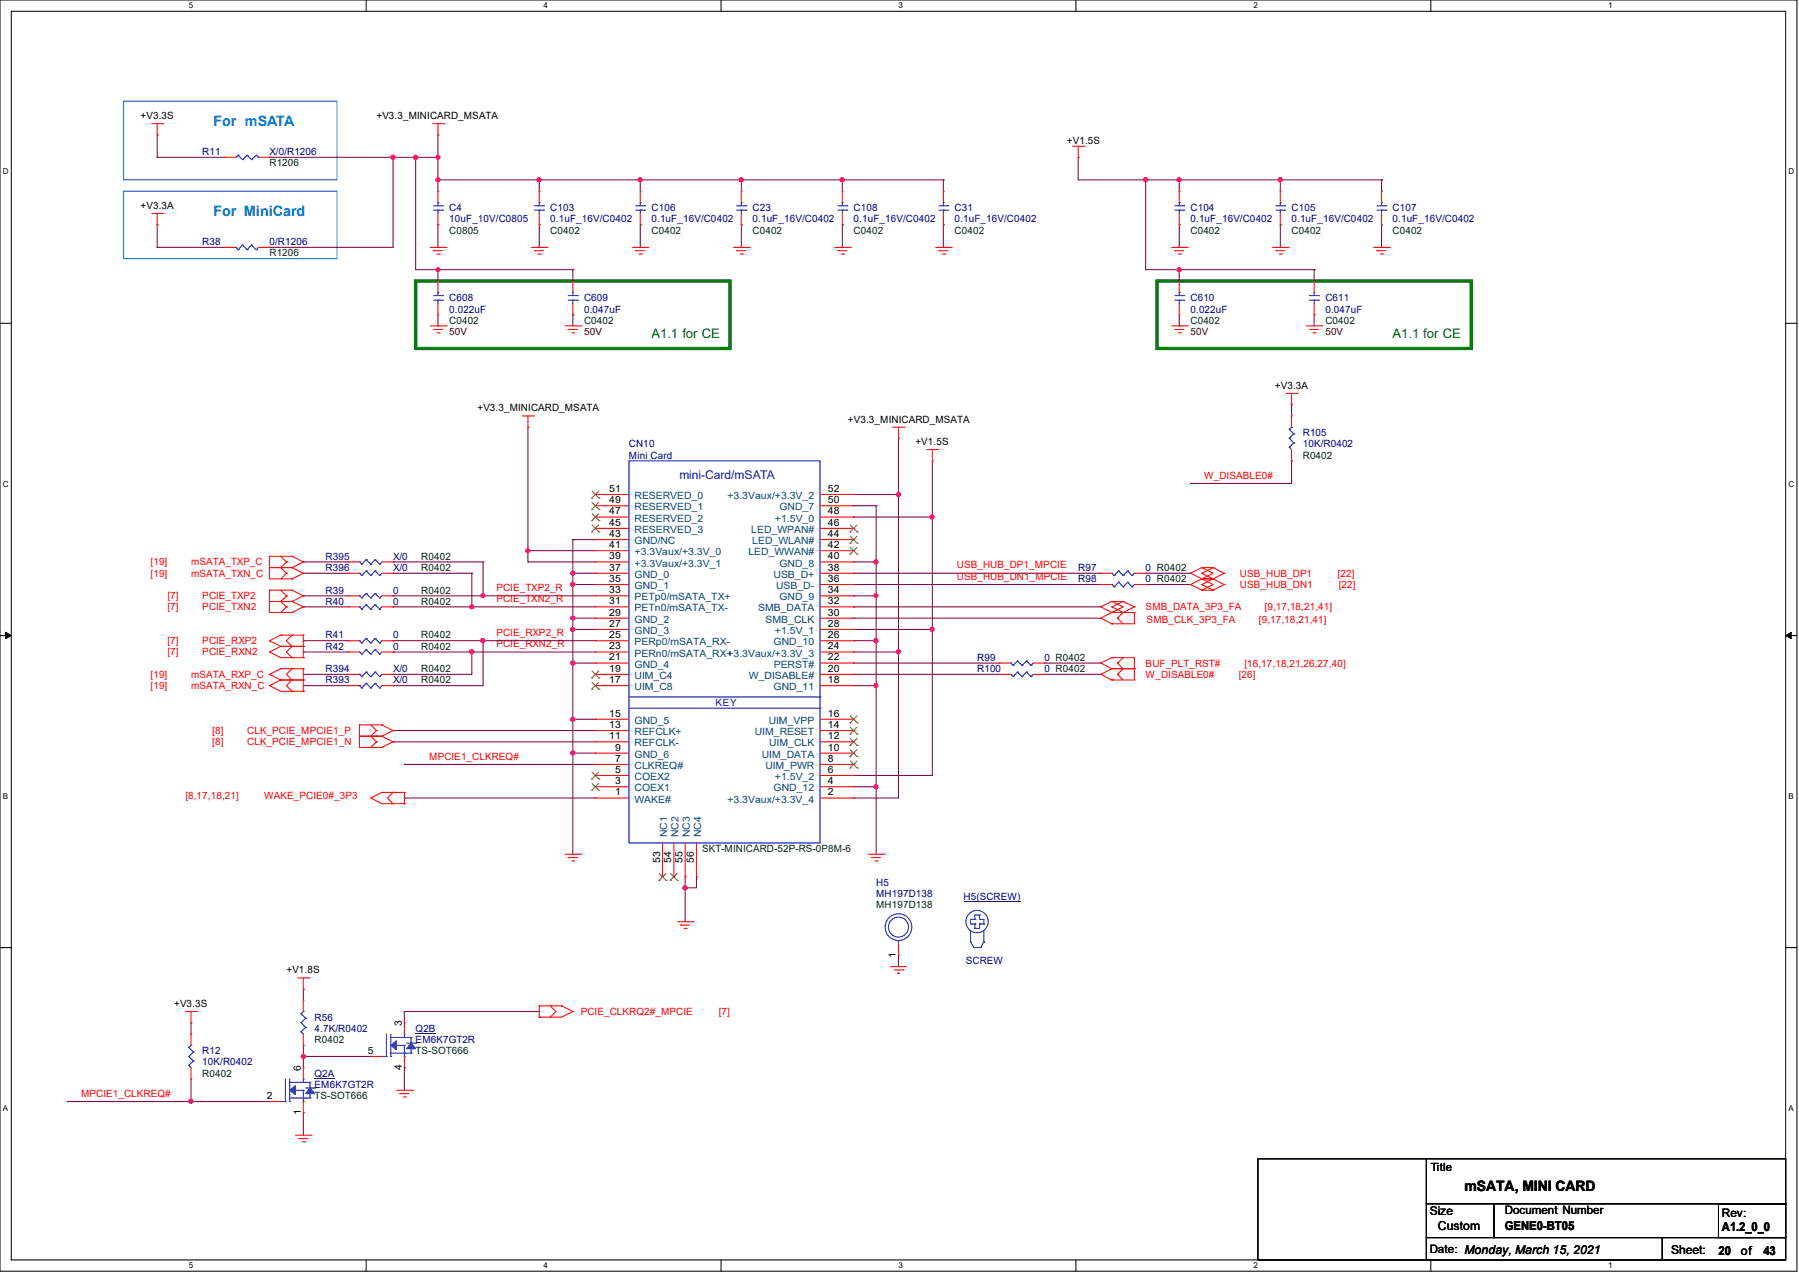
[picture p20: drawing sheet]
<svg xmlns="http://www.w3.org/2000/svg" width="297mm" height="210mm" viewBox="0 0 297 210" stroke-linecap="round" stroke-linejoin="round" font-family="sans-serif">
<defs><g id="words">
<g font-size="2.4" fill="#0080ff">
<text x="35.2" y="20.7">For mSATA</text>
<text x="35.2" y="35.6">For MiniCard</text>
</g>
<text font-size="2.4" x="241.8" y="196.5">mSATA, MINI CARD</text>
<g font-size="2.2" fill="#008000">
<text x="107.6" y="55.8">A1.1 for CE</text>
<text x="229.9" y="55.8">A1.1 for CE</text>
</g>
<text font-size="2" fill="#00f" x="112.2" y="79">mini-Card/mSATA</text>
<g font-size="2">
<text x="236.1" y="200.4">Size</text>
<text x="237.4" y="202.9">Custom</text>
<text x="248.5" y="202.9">GENE0-BT05</text>
<text x="284.3" y="203.1">A1.2_0_0</text>
<text x="275.9" y="206.9">Sheet:</text>
<text x="283.7" y="207">20</text>
<text x="287.4" y="207">of</text>
<text x="291.1" y="207">43</text>
</g>
<g font-size="1.9">
<text x="236.2" y="193.3">Title</text>
<text x="248.5" y="200.3">Document Number</text>
<text x="284.3" y="200.7">Rev:</text>
<text x="236.1" y="206.8">Date: Monday, March 15, 2021</text>
</g>
<g font-size="1.7">
<text x="23.2" y="19.6">+V3.3S</text>
<text x="62.1" y="19.6">+V3.3_MINICARD_MSATA</text>
<text x="176.1" y="23.7">+V1.5S</text>
<text x="23.2" y="34.5">+V3.3A</text>
<text x="210.5" y="64.2">+V3.3A</text>
<text x="78.8" y="67.9">+V3.3_MINICARD_MSATA</text>
<text x="140" y="69.7">+V3.3_MINICARD_MSATA</text>
<text x="151.1" y="73.4">+V1.5S</text>
<text x="100.6" y="83">49</text>
<text x="100.6" y="81.2">51</text>
<text x="136.7" y="83">50</text>
<text x="136.7" y="81.2">52</text>
<text x="100.6" y="88.6">43</text>
<text x="100.6" y="86.7">45</text>
<text x="100.6" y="84.9">47</text>
<text x="136.7" y="88.6">44</text>
<text x="136.7" y="86.7">46</text>
<text x="136.7" y="84.9">48</text>
<text x="100.6" y="94.1">37</text>
<text x="100.6" y="92.3">39</text>
<text x="100.6" y="90.4">41</text>
<text x="136.7" y="94.1">38</text>
<text x="136.7" y="92.3">40</text>
<text x="136.7" y="90.4">42</text>
<text x="100.6" y="101.6">29</text>
<text x="100.6" y="99.7">31</text>
<text x="100.6" y="97.9">33</text>
<text x="100.6" y="96">35</text>
<text x="136.7" y="101.6">30</text>
<text x="136.7" y="99.7">32</text>
<text x="136.7" y="97.9">34</text>
<text x="136.7" y="96">36</text>
<text x="100.6" y="107.1">23</text>
<text x="100.6" y="105.3">25</text>
<text x="100.6" y="103.4">27</text>
<text x="136.7" y="107.1">24</text>
<text x="136.7" y="105.3">26</text>
<text x="136.7" y="103.4">28</text>
<text x="100.6" y="112.7">17</text>
<text x="100.6" y="110.8">19</text>
<text x="100.6" y="109">21</text>
<text x="136.7" y="112.7">18</text>
<text x="136.7" y="110.8">20</text>
<text x="136.7" y="109">22</text>
<text x="100.6" y="118.2">15</text>
<text x="136.7" y="118.2">16</text>
<text x="100.6" y="122">11</text>
<text x="100.6" y="120.1">13</text>
<text x="101.6" y="125.7">7</text>
<text x="101.6" y="123.8">9</text>
<text x="136.7" y="125.7">8</text>
<text x="136.7" y="123.8">10</text>
<text x="136.7" y="122">12</text>
<text x="136.7" y="120.1">14</text>
<text x="101.6" y="131.2">1</text>
<text x="101.6" y="129.4">3</text>
<text x="101.6" y="127.5">5</text>
<text x="136.7" y="131.2">2</text>
<text x="136.7" y="129.4">4</text>
<text x="136.7" y="127.5">6</text>
<text x="109" y="142.3" transform="rotate(-90 109 142.3)">53</text>
<text x="110.8" y="142.3" transform="rotate(-90 110.8 142.3)">54</text>
<text x="112.7" y="142.3" transform="rotate(-90 112.7 142.3)">55</text>
<text x="114.6" y="142.3" transform="rotate(-90 114.6 142.3)">56</text>
<text x="47.3" y="160.6">+V1.8S</text>
<text x="147.9" y="158" transform="rotate(-90 147.9 158)">1</text>
<text x="28.7" y="166.2">+V3.3S</text>
<text x="60.7" y="173.9">5</text>
<text x="66.3" y="169.3" transform="rotate(-90 66.3 169.3)">3</text>
<text x="49.7" y="176.7" transform="rotate(-90 49.7 176.7)">6</text>
<text x="66.3" y="176.6" transform="rotate(-90 66.3 176.6)">4</text>
<text x="44.1" y="181.3">2</text>
<text x="49.7" y="184" transform="rotate(-90 49.7 184)">1</text>
</g>
<g font-size="1.7" fill="#000080">
<text x="33.4" y="25.6">R11</text>
<text x="44.5" y="25.6">X/0/R1206</text>
<text x="74.2" y="34.9">C4</text>
<text x="90.8" y="34.9">C103</text>
<text x="107.6" y="34.9">C106</text>
<text x="124.2" y="34.9">C23</text>
<text x="140.9" y="34.9">C108</text>
<text x="157.6" y="34.9">C31</text>
<text x="196.6" y="34.9">C104</text>
<text x="213.2" y="34.9">C105</text>
<text x="229.9" y="34.9">C107</text>
<text x="33.4" y="40.4">R38</text>
<text x="44.5" y="40.4">0/R1206</text>
<text x="74.2" y="36.7">10uF_10V/C0805</text>
<text x="90.8" y="36.7">0.1uF_16V/C0402</text>
<text x="107.6" y="36.7">0.1uF_16V/C0402</text>
<text x="124.2" y="36.7">0.1uF_16V/C0402</text>
<text x="140.9" y="36.7">0.1uF_16V/C0402</text>
<text x="157.6" y="36.7">0.1uF_16V/C0402</text>
<text x="196.6" y="36.7">0.1uF_16V/C0402</text>
<text x="213.2" y="36.7">0.1uF_16V/C0402</text>
<text x="229.9" y="36.7">0.1uF_16V/C0402</text>
<text x="74.2" y="49.7">C608</text>
<text x="74.2" y="51.6">0.022uF</text>
<text x="96.4" y="49.7">C609</text>
<text x="96.4" y="51.6">0.047uF</text>
<text x="196.6" y="49.7">C610</text>
<text x="196.6" y="51.6">0.022uF</text>
<text x="218.8" y="49.7">C611</text>
<text x="218.8" y="51.6">0.047uF</text>
<text x="215.1" y="72">R105</text>
<text x="103.8" y="73.8">CN10</text>
<text x="103.8" y="75.6">Mini Card</text>
<text x="215.1" y="73.8">10K/R0402</text>
<text x="53.8" y="92.3">R395</text>
<text x="53.8" y="94.2">R396</text>
<text x="64.9" y="92.3">X/0</text>
<text x="64.9" y="94.2">X/0</text>
<text x="178" y="94.2">R97</text>
<text x="189.1" y="94.2">0 R0402</text>
<text x="53.8" y="99.8">R40</text>
<text x="53.8" y="97.9">R39</text>
<text x="64.9" y="99.8">0</text>
<text x="64.9" y="97.9">0</text>
<text x="178" y="96.1">R98</text>
<text x="189.1" y="96.1">0 R0402</text>
<text x="53.8" y="107.2">R42</text>
<text x="53.8" y="105.3">R41</text>
<text x="64.9" y="107.2">0</text>
<text x="64.9" y="105.3">0</text>
<text x="53.8" y="110.9">R394</text>
<text x="53.8" y="112.7">R393</text>
<text x="64.9" y="110.9">X/0</text>
<text x="64.9" y="112.7">X/0</text>
<text x="161.3" y="109.1">R99</text>
<text x="161.3" y="110.9">R100</text>
<text x="172.5" y="109.1">0 R0402</text>
<text x="172.5" y="110.9">0 R0402</text>
<text x="144.7" y="146.1">H5</text>
<text x="144.7" y="148">MH197D138</text>
<text x="159.1" y="148.5">H5(SCREW)</text>
<text x="159.5" y="159.1">SCREW</text>
<text x="33.4" y="173.9">R12</text>
<text x="51.9" y="168.4">R56</text>
<text x="51.9" y="170.2">4.7K/R0402</text>
<text x="68.6" y="170.2">Q2B</text>
<text x="68.6" y="172.1">EM6K7GT2R</text>
<text x="33.4" y="175.8">10K/R0402</text>
<text x="51.9" y="177.6">Q2A</text>
<text x="51.9" y="179.5">EM6K7GT2R</text>
</g>
<g font-size="1.7" fill="#004000">
<text x="44.5" y="27.4">R1206</text>
<text x="74.2" y="38.6">C0805</text>
<text x="90.8" y="38.6">C0402</text>
<text x="107.6" y="38.6">C0402</text>
<text x="124.2" y="38.6">C0402</text>
<text x="140.9" y="38.6">C0402</text>
<text x="157.6" y="38.6">C0402</text>
<text x="196.6" y="38.6">C0402</text>
<text x="213.2" y="38.6">C0402</text>
<text x="229.9" y="38.6">C0402</text>
<text x="44.5" y="42.3">R1206</text>
<text x="74.2" y="53.4">C0402</text>
<text x="96.4" y="53.4">C0402</text>
<text x="196.6" y="53.4">C0402</text>
<text x="218.8" y="53.4">C0402</text>
<text x="215.1" y="75.6">R0402</text>
<text x="69.6" y="92.3">R0402</text>
<text x="69.6" y="94.2">R0402</text>
<text x="69.6" y="99.8">R0402</text>
<text x="69.6" y="97.9">R0402</text>
<text x="69.6" y="107.2">R0402</text>
<text x="69.6" y="105.3">R0402</text>
<text x="69.6" y="110.9">R0402</text>
<text x="69.6" y="112.7">R0402</text>
<text x="115.9" y="140.5">SKT-MINICARD-52P-RS-0P8M-6</text>
<text x="144.7" y="149.8">MH197D138</text>
<text x="51.9" y="172.1">R0402</text>
<text x="68.6" y="173.9">TS-SOT666</text>
<text x="33.4" y="177.6">R0402</text>
<text x="51.9" y="181.4">TS-SOT666</text>
</g>
<g font-size="1.7" fill="#400000">
<text x="74.2" y="55.2">50V</text>
<text x="96.4" y="55.2">50V</text>
<text x="196.6" y="55.2">50V</text>
<text x="218.8" y="55.2">50V</text>
</g>
<g font-size="1.7" fill="#004080">
<text x="104.8" y="82.3">RESERVED_0</text>
<text x="120.1" y="82.3">+3.3Vaux/+3.3V_2</text>
<text x="104.8" y="89.8">GND/NC</text>
<text x="104.8" y="87.9">RESERVED_3</text>
<text x="104.8" y="86.1">RESERVED_2</text>
<text x="104.8" y="84.2">RESERVED_1</text>
<text x="124" y="87.9">LED_WPAN#</text>
<text x="124.2" y="89.8">LED_WLAN#</text>
<text x="127.9" y="86.1">+1.5V_0</text>
<text x="128.7" y="84.2">GND_7</text>
<text x="104.8" y="95.3">GND_0</text>
<text x="104.8" y="93.5">+3.3Vaux/+3.3V_1</text>
<text x="104.8" y="91.6">+3.3Vaux/+3.3V_0</text>
<text x="123.6" y="91.6">LED_WWAN#</text>
<text x="127.7" y="95.3">USB_D+</text>
<text x="128.7" y="93.5">GND_8</text>
<text x="104.8" y="100.9">PETn0/mSATA_TX-</text>
<text x="104.8" y="99.1">PETp0/mSATA_TX+</text>
<text x="104.8" y="97.2">GND_1</text>
<text x="125.2" y="100.9">SMB_DATA</text>
<text x="128.1" y="97.2">USB_D-</text>
<text x="128.7" y="99.1">GND_9</text>
<text x="104.8" y="106.5">PERp0/mSATA_RX-</text>
<text x="104.8" y="104.6">GND_3</text>
<text x="104.8" y="102.7">GND_2</text>
<text x="126.4" y="102.7">SMB_CLK</text>
<text x="127.7" y="106.5">GND_10</text>
<text x="127.9" y="104.6">+1.5V_1</text>
<text x="104.8" y="113.9">UIM_C8</text>
<text x="104.8" y="112">UIM_C4</text>
<text x="104.8" y="110.2">GND_4</text>
<text x="104.8" y="108.3">PERn0/mSATA_RX+</text>
<text x="120.1" y="108.3">+3.3Vaux/+3.3V_3</text>
<text x="123.7" y="112">W_DISABLE#</text>
<text x="127.7" y="113.9">GND_11</text>
<text x="127.8" y="110.2">PERST#</text>
<text x="104.8" y="119.4">GND_5</text>
<text x="126.9" y="119.4">UIM_VPP</text>
<text x="104.8" y="125">GND_6</text>
<text x="104.8" y="123.1">REFCLK-</text>
<text x="104.8" y="121.3">REFCLK+</text>
<text x="124.6" y="121.3">UIM_RESET</text>
<text x="125.8" y="125">UIM_DATA</text>
<text x="127" y="123.1">UIM_CLK</text>
<text x="104.8" y="130.6">COEX1</text>
<text x="104.8" y="128.7">COEX2</text>
<text x="104.8" y="126.9">CLKREQ#</text>
<text x="126.4" y="126.9">UIM_PWR</text>
<text x="127.7" y="130.6">GND_12</text>
<text x="127.9" y="128.7">+1.5V_2</text>
<text x="104.8" y="132.4">WAKE#</text>
<text x="120.1" y="132.4">+3.3Vaux/+3.3V_4</text>
<text x="110.2" y="138.1" transform="rotate(-90 110.2 138.1)">NC1</text>
<text x="112" y="138.1" transform="rotate(-90 112 138.1)">NC2</text>
<text x="113.9" y="138.1" transform="rotate(-90 113.9 138.1)">NC3</text>
<text x="115.7" y="138.1" transform="rotate(-90 115.7 138.1)">NC4</text>
</g>
<g font-size="1.7" fill="#f00">
<text x="198.8" y="79">W_DISABLE0#</text>
<text x="24.8" y="93.3">[19]</text>
<text x="24.8" y="95.1">[19]</text>
<text x="31.5" y="93.3">mSATA_TXP_C</text>
<text x="31.5" y="95.1">mSATA_TXN_C</text>
<text x="158" y="93.8">USB_HUB_DP1_MPCIE</text>
<text x="158" y="95.6">USB_HUB_DN1_MPCIE</text>
<text x="204.7" y="95.1">USB_HUB_DP1</text>
<text x="220.8" y="95.1">[22]</text>
<text x="27.6" y="98.8">[7]</text>
<text x="27.6" y="100.7">[7]</text>
<text x="33.4" y="98.8">PCIE_TXP2</text>
<text x="33.4" y="100.7">PCIE_TXN2</text>
<text x="82" y="97.5">PCIE_TXP2_R</text>
<text x="82" y="99.3">PCIE_TXN2_R</text>
<text x="189.1" y="100.7">SMB_DATA_3P3_FA</text>
<text x="204.7" y="97">USB_HUB_DN1</text>
<text x="208.8" y="100.7">[9,17,18,21,41]</text>
<text x="221" y="97">[22]</text>
<text x="27.6" y="106.3">[7]</text>
<text x="33.4" y="106.3">PCIE_RXP2</text>
<text x="82" y="106.8">PCIE_RXN2_R</text>
<text x="82" y="104.9">PCIE_RXP2_R</text>
<text x="189.3" y="102.7">SMB_CLK_3P3_FA</text>
<text x="207.8" y="102.7">[9,17,18,21,41]</text>
<text x="24.8" y="111.8">[19]</text>
<text x="24.8" y="113.7">[19]</text>
<text x="27.6" y="108.1">[7]</text>
<text x="31.5" y="111.8">mSATA_RXP_C</text>
<text x="31.5" y="113.7">mSATA_RXN_C</text>
<text x="33.4" y="108.1">PCIE_RXN2</text>
<text x="189.1" y="111.8">W_DISABLE0#</text>
<text x="189.1" y="110">BUF_PLT_RST#</text>
<text x="204.5" y="111.8">[26]</text>
<text x="205.4" y="110">[16,17,18,21,26,27,40]</text>
<text x="35.1" y="121.1">[8]</text>
<text x="35.1" y="122.9">[8]</text>
<text x="40.8" y="121.1">CLK_PCIE_MPCIE1_P</text>
<text x="40.8" y="122.9">CLK_PCIE_MPCIE1_N</text>
<text x="70.9" y="125.3">MPCIE1_CLKREQ#</text>
<text x="30.6" y="131.8">[8,17,18,21]</text>
<text x="43.6" y="131.8">WAKE_PCIE0#_3P3</text>
<text x="95.9" y="167.4">PCIE_CLKRQ2#_MPCIE</text>
<text x="118.7" y="167.4">[7]</text>
<text x="13.4" y="180.9">MPCIE1_CLKREQ#</text>
</g>
<text font-size="1.7" fill="#00f" x="118.1" y="116.5">KEY</text>
<g font-size="1.3">
<text x="31.2" y="1.4">5</text>
<text x="89.7" y="1.4">4</text>
<text x="148.3" y="1.4">3</text>
<text x="206.9" y="1.4">2</text>
<text x="265.5" y="1.4">1</text>
<text x=".5" y="28.8">D</text>
<text x="295.3" y="28.8">D</text>
<text x=".5" y="80.3">C</text>
<text x="295.3" y="80.3">C</text>
<text x=".5" y="131.8">B</text>
<text x="295.3" y="131.8">B</text>
<text x=".5" y="183.3">A</text>
<text x="295.3" y="183.3">A</text>
<text x="31.2" y="209.3">5</text>
<text x="89.7" y="209.3">4</text>
<text x="148.3" y="209.3">3</text>
<text x="206.9" y="209.3">2</text>
<text x="265.5" y="209.3">1</text>
</g>
</g></defs>
<path d="M0 0h296.7v209.7h-296.7zM1.9 1.9h292.9v206h-292.9z" fill="none" stroke="#000" stroke-width=".17"/>
<g fill="#fff">
<path d="M31.2 .2h.7v1.5h-.7z"/>
<path d="M31.2 208.1h.7v1.4h-.7z"/>
</g>
<path d="M60.5 0v1.9M60.5 207.9v1.8" fill="none" stroke="#000" stroke-width=".17"/>
<g fill="#fff">
<path d="M89.7 .2h.8v1.5h-.8z"/>
<path d="M89.7 208.1h.8v1.4h-.8z"/>
</g>
<path d="M119 0v1.9M119 207.9v1.8" fill="none" stroke="#000" stroke-width=".17"/>
<g fill="#fff">
<path d="M148.3 .2h.8v1.5h-.8z"/>
<path d="M148.3 208.1h.8v1.4h-.8z"/>
</g>
<path d="M177.6 0v1.9M177.6 207.9v1.8" fill="none" stroke="#000" stroke-width=".17"/>
<g fill="#fff">
<path d="M206.9 .2h.7v1.5h-.7z"/>
<path d="M206.9 208.1h.7v1.4h-.7z"/>
</g>
<path d="M236.2 0v1.9M236.2 207.9v1.8" fill="none" stroke="#000" stroke-width=".17"/>
<g fill="#fff">
<path d="M265.5 .2h.7v1.5h-.7z"/>
<path d="M265.5 208.1h.7v1.4h-.7z"/>
<path d="M.5 27.6h.9v1.5h-.9z"/>
<path d="M295.3 27.6h.9v1.5h-.9z"/>
<path d="M.5 79.1h.9v1.5h-.9z"/>
<path d="M295.3 79.1h.9v1.5h-.9z"/>
</g>
<path d="M0 53.3h1.9M294.8 53.3h1.9" fill="none" stroke="#000" stroke-width=".17"/>
<g fill="#fff">
<path d="M.5 130.6h.8v1.5h-.8z"/>
<path d="M295.3 130.6h.8v1.5h-.8z"/>
</g>
<path d="M0 104.9h1.9M294.8 104.9h1.9" fill="none" stroke="#000" stroke-width=".17"/>
<path d="M.9 104.3l1 .6-1 .5zM294.8 104.9l.9-.6v1.1z" fill="#000" stroke="#000" stroke-width=".17"/>
<g fill="#fff">
<path d="M.5 182.1h.8v1.5h-.8z"/>
<path d="M295.3 182.1h.8v1.5h-.8z"/>
</g>
<path d="M0 156.3h1.9M294.8 156.3h1.9M207.7 191.2h27.8v16.7h-27.8zM235.5 198.6h11.1v5.6h-11.1zM235.5 191.2h59.3v7.4h-59.3zM246.6 198.6h48.2v5.6h-48.2zM283.7 198.6h11.1v5.6h-11.1zM235.5 204.2h38.9v3.7h-38.9zM274.4 204.2h20.4v3.7h-20.4z" fill="none" stroke="#000" stroke-width=".17"/>
<path d="M20.4 16.7h35.2v13h-35.2zM20.4 31.5h35.2v11.2h-35.2z" fill="none" stroke="#0080ff" stroke-width=".17"/>
<path d="M68.6 46.4h51.9v11.1h-51.9zM191 46.4h51.9v11.1h-51.9z" fill="none" stroke="#008000" stroke-width=".55"/>
<g fill="none" stroke="#800040" stroke-width=".17">
<path d="M26 37.1h.1M26 26h.1M26 22.3h.1M26 26h11.1M26 22.3v3.7M26 37.1v3.7M44.5 26h.1M44.5 26h27.8M64.9 26h.1M64.9 26v14.8h-20.4M68.6 26h.1M68.6 26v18.5h26"/>
<path d="M72.3 29.7h.1M72.3 26h.1M72.3 22.3h.1M72.3 37.1h.1M72.3 22.3v9.2M72.3 37.1v3.7M72.3 29.7h83.4M89 29.7h.1M89 37.1h.1M89 29.7v1.8M89 37.1v3.7M105.7 29.7h.1"/>
<path d="M105.7 37.1h.1M105.7 29.7v1.8M105.7 37.1v3.7M122.4 29.7h.1M122.4 37.1h.1M122.4 29.7v1.8M122.4 37.1v3.7M139.1 29.7h.1M139.1 37.1h.1M139.1 29.7v1.8M139.1 37.1v3.7M155.7 29.7h.1"/>
<path d="M155.7 37.1h.1M155.7 29.7v1.8M155.7 37.1v3.7M178 26h.1M178 26v3.7h50.1M189.1 29.7h.1M189.1 29.7v14.8h27.9M194.7 29.7h.1M194.7 37.1h.1M194.7 29.7v1.8M194.7 37.1v3.7M211.4 29.7h.1"/>
<path d="M211.4 37.1h.1M211.4 29.7v1.8M211.4 37.1v3.7M228.1 29.7h.1M228.1 37.1h.1M228.1 29.7v1.8M228.1 37.1v3.7M26 40.8h.1M26 40.8h11.1M44.5 40.8h.1M72.3 53.8h.1M72.3 44.5h.1"/>
<path d="M72.3 44.5v1.9M72.3 51.9v1.9M94.6 44.5h.1M94.6 51.9h.1M94.6 44.5v1.9M94.6 51.9v1.9M194.7 44.5h.1M194.7 53.8h.1M194.7 44.5v1.9M194.7 51.9v1.9M217 44.5h.1M217 51.9h.1"/>
<path d="M217 44.5v1.9M217 51.9v1.9M87.2 70.5h.1M87.2 70.5v22.2M148.3 72.3h.1M148.3 72.3v59.4h-7.4M153.9 76h.1M153.9 76v51.9h-13M196.6 79.8h.1M213.2 66.8h.1M213.2 76h.1M213.2 66.8v1.8"/>
<path d="M213.2 76v3.8h-16.6M50.1 98.3h.1M50.1 92.7h.1M50.1 94.6h.1M50.1 92.7h7.4M50.1 94.6h7.4M50.1 98.3h7.4M64.9 92.7h.1M64.9 94.6h.1M64.9 98.3h.1M64.9 92.7h14.9M64.9 94.6h13"/>
<path d="M64.9 98.3h33.4M77.9 94.6h.1M77.9 94.6v5.5M79.8 92.7h.1M79.8 98.3h.1M79.8 92.7v5.6M87.2 90.8h.1M87.2 92.7h.1M87.2 92.7h11.1M87.2 90.8h11.1M94.6 96.4h.1M94.6 94.6h.1"/>
<path d="M94.6 89h.1M94.6 89v51.9M94.6 96.4h3.7M94.6 94.6h3.7M94.6 89h3.7M140.9 81.6h.1M140.9 92.7h.1M140.9 85.3h.1M140.9 83.4h.1M140.9 94.6h.1M140.9 96.4h.1M140.9 98.3h.1"/>
<path d="M140.9 81.6h7.4M140.9 92.7h3.8M140.9 96.4h40.8M140.9 94.6h40.8M140.9 85.3h13M140.9 83.4h3.8M140.9 98.3h3.8M144.7 83.4h.1M144.7 92.7h.1M144.7 98.3h.1M144.7 83.4v57.5M148.3 81.6h.1"/>
<path d="M153.9 85.3h.1M189.1 96.4h7.5M189.1 94.6h7.5M196.6 94.6h.1M196.6 96.4h.1M50.1 100.1h.1M50.1 105.7h.1M50.1 107.6h.1M50.1 111.3h.1M50.1 113.1h.1M50.1 111.3h7.4M50.1 113.1h7.4"/>
<path d="M50.1 100.1h7.4M50.1 107.6h7.4M50.1 105.7h7.4M64.9 100.1h.1M64.9 113.1h.1M64.9 111.3h.1M64.9 107.6h.1M64.9 105.7h.1M64.9 100.1h33.4M64.9 107.6h33.4M64.9 105.7h33.4M77.9 100.1h.1"/>
<path d="M77.9 107.6h.1M77.9 107.6v3.7h-13M79.8 105.7h.1M79.8 105.7v7.4h-14.9M94.6 103.8h.1M94.6 109.4h.1M94.6 118.7h.1M94.6 102h.1M94.6 109.4h3.7M94.6 103.8h3.7M94.6 118.7h3.7M94.6 102h3.7"/>
<path d="M140.9 103.8h.1M140.9 109.4h.1M140.9 111.3h.1M140.9 113.1h.1M140.9 100.1h.1M140.9 107.6h.1M140.9 105.7h.1M140.9 102h.1M140.9 109.4h24.1M140.9 103.8h13M140.9 111.3h24.1M140.9 113.1h3.8"/>
<path d="M140.9 100.1h40.8M140.9 102h40.8M140.9 107.6h7.4M140.9 105.7h3.8M144.7 113.1h.1M144.7 105.7h.1M148.3 107.6h.1M153.9 103.8h.1M172.5 109.4h.1M172.5 111.3h.1M172.5 109.4h9.2M172.5 111.3h9.2"/>
<path d="M64.9 120.5h.1M64.9 122.4h.1M64.9 120.5h33.4M64.9 122.4h33.4M66.8 126.1h.1M66.8 131.7h.1M66.8 126.1h31.5M66.8 131.7h31.5M94.6 124.2h.1M94.6 124.2h3.7M140.9 129.8h.1M140.9 127.9h.1"/>
<path d="M140.9 131.7h.1M140.9 129.8h3.8M144.7 129.8h.1M113.1 144.7h.1M113.1 146.5h.1M113.1 144.7v7.4M115 144.7h.1M115 144.7v1.8h-1.9M148.3 159.5h.1M148.3 157.6v1.9M31.5 168.7h.1M31.5 168.7v1.9"/>
<path d="M31.5 178v3.7M50.1 163.2h.1M50.1 174.3h.1M50.1 172.5h.1M50.1 163.2v1.8M50.1 172.5v3.6M50.1 174.3h11.1M66.8 166.9h.1M66.8 176.1h.1M66.8 166.9h22.2M66.8 166.9v1.8M66.8 176.1v3.8"/>
<path d="M11.1 181.7h.1M11.1 181.7h33.4M31.5 181.7h.1M50.1 183.6h.1M50.1 183.6v3.7"/>
</g>
<g fill="#f0f" stroke="#f0f" stroke-width=".17">
<circle cx="89" cy="29.7" r=".35"/>
<circle cx="72.3" cy="29.7" r=".35"/>
<circle cx="139.1" cy="29.7" r=".35"/>
<circle cx="211.4" cy="29.7" r=".35"/>
<circle cx="122.4" cy="29.7" r=".35"/>
<circle cx="105.7" cy="29.7" r=".35"/>
<circle cx="72.3" cy="26" r=".33"/>
<circle cx="64.9" cy="26" r=".35"/>
<circle cx="144.6" cy="92.7" r=".35"/>
<circle cx="94.6" cy="109.4" r=".35"/>
<circle cx="94.6" cy="103.8" r=".35"/>
<circle cx="94.6" cy="118.7" r=".35"/>
<circle cx="94.6" cy="96.4" r=".35"/>
<circle cx="113.1" cy="146.5" r=".35"/>
<circle cx="153.9" cy="103.8" r=".35"/>
<circle cx="153.9" cy="85.3" r=".35"/>
<circle cx="144.6" cy="129.8" r=".35"/>
<circle cx="94.6" cy="102" r=".35"/>
<circle cx="148.3" cy="107.5" r=".35"/>
<circle cx="148.3" cy="81.6" r=".35"/>
<circle cx="144.6" cy="113.1" r=".35"/>
<circle cx="144.6" cy="105.7" r=".35"/>
<circle cx="94.6" cy="124.2" r=".35"/>
<circle cx="94.6" cy="94.6" r=".35"/>
<circle cx="87.2" cy="90.8" r=".35"/>
<circle cx="144.6" cy="98.3" r=".33"/>
<circle cx="77.9" cy="100.1" r=".35"/>
<circle cx="77.9" cy="107.5" r=".35"/>
<circle cx="79.7" cy="105.7" r=".35"/>
<circle cx="79.7" cy="98.3" r=".33"/>
<circle cx="31.5" cy="181.7" r=".35"/>
<circle cx="50.1" cy="174.3" r=".35"/>
<circle cx="72.3" cy="44.5" r=".33"/>
<circle cx="68.6" cy="26" r=".35"/>
<circle cx="189.1" cy="29.7" r=".35"/>
<circle cx="194.7" cy="29.7" r=".35"/>
<circle cx="194.7" cy="44.5" r=".35"/>
</g>
<g fill="none" stroke="#f00" stroke-width=".17">
<path d="M25.1 20.4h1.8M25.1 35.2h1.8M26 37.1h.1M26 22.3h.1M26 20.4v1.9M26 35.2v1.9M26.9 35.2h.1M26.9 20.4h.1M37.1 26h.1M37.1 26h1.8M42.7 26h1.8M44.5 26h.1"/>
<path d="M71.4 20.4h1.8M72.3 22.3h.1M72.3 37.1h.1M72.3 31.5h.1M72.3 20.4v1.9M72.3 31.5v1.9M72.3 35.2v1.9M73.2 20.4h.1M89 37.1h.1M89 31.5h.1M89 31.5v1.9M89 35.2v1.9"/>
<path d="M105.7 37.1h.1M105.7 31.5h.1M105.7 31.5v1.9M105.7 35.2v1.9M122.4 37.1h.1M122.4 31.5h.1M122.4 31.5v1.9M122.4 35.2v1.9M139.1 37.1h.1M139.1 31.5h.1M139.1 31.5v1.9M139.1 35.2v1.9"/>
<path d="M155.7 37.1h.1M155.7 31.5h.1M155.7 31.5v1.9M155.7 35.2v1.9M177.1 24.1h1.8M178 26h.1M178 24.1v1.9M178.9 24.1h.1M194.7 37.1h.1M194.7 31.5h.1M194.7 31.5v1.9M194.7 35.2v1.9"/>
<path d="M211.4 37.1h.1M211.4 31.5h.1M211.4 31.5v1.9M211.4 35.2v1.9M228.1 37.1h.1M228.1 31.5h.1M228.1 31.5v1.9M228.1 35.2v1.9M37.1 40.8h.1M37.1 40.8h1.8M42.7 40.8h1.8M44.5 40.8h.1"/>
<path d="M71 40.8h2.6M71 53.8h2.6M71.6 41.4h.1M71.6 54.4h.1M71.6 41.4h1.5M71.6 54.4h1.5M72.1 41.9h.4M72.1 54.9h.4M72.3 51.9h.1M72.3 46.4h.1M72.3 46.4v1.8M72.3 50.1v1.8"/>
<path d="M72.5 41.9h.1M72.5 54.9h.1M73.6 40.8h.1M73.6 53.8h.1M87.7 40.8h2.6M88.3 41.4h.1M88.3 41.4h1.4M88.8 41.9h.4M89.2 41.9h.1M90.3 40.8h.1M93.3 53.8h2.6M93.8 54.4h.1"/>
<path d="M93.8 54.4h1.5M94.4 54.9h.3M94.6 51.9h.1M94.6 46.4h.1M94.6 46.4v1.8M94.6 50.1v1.8M94.7 54.9h.1M95.9 53.8h.1M104.4 40.8h2.6M104.9 41.4h.1M104.9 41.4h1.5M105.5 41.9h.4"/>
<path d="M105.9 41.9h.1M107 40.8h.1M121.1 40.8h2.6M121.6 41.4h.1M121.6 41.4h1.5M122.2 41.9h.4M122.6 41.9h.1M123.7 40.8h.1M137.8 40.8h2.6M138.3 41.4h.1M138.3 41.4h1.5M138.9 41.9h.4"/>
<path d="M139.3 41.9h.1M140.4 40.8h.1M154.5 40.8h2.6M155 41.4h.1M155 41.4h1.5M155.6 41.9h.4M156 41.9h.1M157.1 40.8h.1M193.4 40.8h2.6M193.4 53.8h2.6M194 41.4h.1M194 54.4h.1"/>
<path d="M194 41.4h1.5M194 54.4h1.5M194.5 41.9h.4M194.5 54.9h.4M194.7 51.9h.1M194.7 46.4h.1M194.7 46.4v1.8M194.7 50.1v1.8M194.9 41.9h.1M194.9 54.9h.1M196 40.8h.1M196 53.8h.1"/>
<path d="M210.1 40.8h2.6M210.7 41.4h.1M210.7 41.4h1.4M211.2 41.9h.4M211.6 41.9h.1M212.7 40.8h.1M215.6 53.8h2.6M216.2 54.4h.1M216.2 54.4h1.5M216.7 54.9h.4M217 51.9h.1M217 46.4h.1"/>
<path d="M217 46.4v1.8M217 50.1v1.8M217.1 54.9h.1M218.2 53.8h.1M226.8 40.8h2.6M227.3 41.4h.1M227.3 41.4h1.5M227.9 41.9h.4M228.3 41.9h.1M229.4 40.8h.1M86.2 68.6h1.9M87.2 70.5h.1"/>
<path d="M87.2 68.6v1.9M88.1 68.6h.1M147.4 70.5h1.9M148.3 72.3h.1M148.3 70.5v1.8M149.3 70.5h.1M153 74.2h1.9M153.9 76h.1M153.9 74.2v1.8M154.9 74.2h.1M212.3 64.9h1.9M213.2 66.8h.1"/>
<path d="M213.2 76h.1M213.2 68.6h.1M213.2 64.9v1.9M213.2 68.6v1.9M213.2 74.2v1.8M214.2 64.9h.1M44.5 91.8h.1M44.5 93.6h.1M44.5 97.4h.1M44.5 99.2h.1M44.5 93.6h3.7M44.5 91.8h3.7"/>
<path d="M44.5 91.8v3.7h3.7M44.5 97.4v3.6h3.7M44.5 99.2h3.7M44.5 97.4h3.7M46.4 91.8l.9 .9M46.4 97.4l.9 .9M47.3 92.7h.1M47.3 94.6h.1M47.3 98.3h.1M47.3 92.7l-.9 .9 .9 1M47.3 94.6l-.9 .9M47.3 98.3l-.9 .9 .9 .9"/>
<path d="M48.2 93.6h.1M48.2 91.8h.1M48.2 95.5h.1M48.2 99.2h.1M48.2 97.4h.1M48.2 91.8l1.9 .9M48.2 93.6l1.9 1M48.2 97.4l1.9 .9M48.2 99.2l1.9 .9M50.1 92.7h.1M50.1 94.6h.1M50.1 98.3h.1"/>
<path d="M50.1 92.7l-1.9 .9M50.1 94.6l-1.9 .9M50.1 98.3l-1.9 .9M57.5 92.7h.1M57.5 94.6h.1M57.5 98.3h.1M57.5 92.7h1.9M57.5 94.6h1.9M57.5 98.3h1.9M63 92.7h1.9M63 94.6h1.9M63 98.3h1.9"/>
<path d="M64.9 92.7h.1M64.9 94.6h.1M64.9 98.3h.1M98.3 98.3h.1M98.3 96.4h.1M98.3 94.6h.1M98.3 92.7h.1M98.3 90.8h.1M98.3 89h.1M98.3 87.2h.1M98.3 85.3h.1M98.3 83.4h.1"/>
<path d="M98.3 81.6h.1M98.3 92.7h5.5M98.3 96.4h5.5M98.3 94.6h5.5M98.3 98.3h5.5M98.3 90.8h5.5M98.3 89h5.5M98.3 87.2h5.5M98.3 85.3h5.5M98.3 83.4h5.5M98.3 81.6h5.5M135.4 92.7h5.5"/>
<path d="M135.4 96.4h5.5M135.4 94.6h5.5M135.4 98.3h5.5M135.4 90.8h5.5M135.4 89h5.5M135.4 87.2h5.5M135.4 85.3h5.5M135.4 83.4h5.5M135.4 81.6h5.5M140.9 98.3h.1M140.9 96.4h.1M140.9 94.6h.1"/>
<path d="M140.9 92.7h.1M140.9 90.8h.1M140.9 89h.1M140.9 87.2h.1M140.9 85.3h.1M140.9 83.4h.1M140.9 81.6h.1M181.7 96.4h.1M181.7 94.6h.1M181.7 96.4h1.9M181.7 94.6h1.9M183.6 99.2h.1"/>
<path d="M183.6 99.2h1.8M183.6 99.2l-1.9 .9M183.6 99.2l1.8 .9-1.8 .9M185.4 99.2h.1M185.4 99.2l1.9 .9M185.4 99.2l-1.8 .9M187.3 96.4h1.8M187.3 94.6h1.8M189.1 96.4h.1M189.1 94.6h.1M196.6 94.6h.1M196.6 96.4h.1"/>
<path d="M196.6 94.6l3.7 1.8-1.9 1M196.6 96.4l1.8 1M198.4 95.5h.1M198.4 93.6h.1M198.4 94.6h.1M198.4 97.4h.1M198.4 96.4h.1M198.4 93.6h1.9M198.4 95.5h1.9M198.4 97.4h1.9M198.4 93.6l-1.8 1M198.4 93.6l1.9 1-3.7 1.8"/>
<path d="M198.4 94.6l1.9 .9M198.4 96.4l1.9 1M200.3 93.6h.1M200.3 95.5h.1M200.3 97.4h.1M200.3 93.6l1.8 1M200.3 93.6l-1.9 1M200.3 95.5l1.8 .9M200.3 95.5l-1.9 .9M202.1 94.6h.1M202.1 96.4h.1M202.1 94.6l-1.8 .9"/>
<path d="M202.1 96.4l-1.8 1M44.5 111.3h.1M44.5 113.1h.1M44.5 105.7h.1M44.5 107.6h.1M44.5 111.3l1.9 .9M44.5 113.1l1.9 .9h3.7M44.5 105.7l1.9 .9M44.5 107.6l1.9 .9h3.7M46.4 110.3h.1M46.4 112.2h.1M46.4 104.8h.1"/>
<path d="M46.4 106.6h.1M46.4 112.2h3.7M46.4 110.3l-1.9 1M46.4 110.3h3.7M46.4 112.2l-1.9 .9M46.4 106.6h3.7M46.4 104.8l-1.9 .9M46.4 104.8h3.7M46.4 106.6l-1.9 1M47.3 100.1h.1M47.3 100.1l-.9 .9M48.2 112.2h.1"/>
<path d="M48.2 110.3h.1M48.2 114h.1M48.2 106.6h.1M48.2 104.8h.1M48.2 108.5h.1M48.2 101h.1M48.2 110.3l-.9 1 .9 .9M48.2 112.2l-.9 .9 .9 .9M48.2 104.8l-.9 .9 .9 .9M48.2 106.6l-.9 1 .9 .9M50.1 112.2h.1M50.1 110.3h.1"/>
<path d="M50.1 114h.1M50.1 106.6h.1M50.1 104.8h.1M50.1 108.5h.1M50.1 100.1h.1M50.1 104.8v3.7M50.1 110.3v3.7M50.1 100.1l-1.9 .9M57.5 107.6h.1M57.5 105.7h.1M57.5 100.1h.1M57.5 111.3h.1"/>
<path d="M57.5 113.1h.1M57.5 107.6h1.9M57.5 113.1h1.9M57.5 111.3h1.9M57.5 105.7h1.9M57.5 100.1h1.9M59.4 119.6h.1M59.4 119.6h3.6M59.4 119.6v3.7h3.6M61.2 119.6l.9 .9M63 119.6h.1M63 119.6l1.9 .9"/>
<path d="M63 107.6h1.9M63 113.1h1.9M63 111.3h1.9M63 105.7h1.9M63 100.1h1.9M64.9 107.6h.1M64.9 105.7h.1M64.9 100.1h.1M64.9 111.3h.1M64.9 113.1h.1M98.3 118.7h.1M98.3 113.1h.1"/>
<path d="M98.3 111.3h.1M98.3 109.4h.1M98.3 107.6h.1M98.3 105.7h.1M98.3 103.8h.1M98.3 102h.1M98.3 100.1h.1M98.3 109.4h5.5M98.3 107.6h5.5M98.3 118.7h5.5M98.3 113.1h5.5M98.3 111.3h5.5"/>
<path d="M98.3 105.7h5.5M98.3 103.8h5.5M98.3 102h5.5M98.3 100.1h5.5M135.4 109.4h5.5M135.4 107.6h5.5M135.4 118.7h5.5M135.4 113.1h5.5M135.4 111.3h5.5M135.4 105.7h5.5M135.4 103.8h5.5M135.4 102h5.5"/>
<path d="M135.4 100.1h5.5M140.9 118.7h.1M140.9 113.1h.1M140.9 111.3h.1M140.9 109.4h.1M140.9 107.6h.1M140.9 105.7h.1M140.9 103.8h.1M140.9 102h.1M140.9 100.1h.1M165 109.4h.1M165 111.3h.1"/>
<path d="M165 109.4h1.9M165 111.3h1.9M170.6 109.4h1.9M170.6 111.3h1.9M172.5 109.4h.1M172.5 111.3h.1M181.7 111.3h.1M181.7 109.4h.1M181.7 100.1h.1M181.7 102h.1M181.7 111.3l1.9 .9M181.7 109.4l1.9 .9"/>
<path d="M181.7 100.1l1.9 .9M181.7 102l1.9 .9M183.6 112.2h.1M183.6 110.3h.1M183.6 108.5h.1M183.6 101h.1M183.6 100.1h.1M183.6 102.9h.1M183.6 108.5h3.7v3.7h-3.7M183.6 110.3h3.7M183.6 101h3.7M183.6 110.3l-1.9 1"/>
<path d="M183.6 108.5l-1.9 .9M183.6 100.1l1.8 .9M183.6 101l-1.9 1M184.5 111.3h.1M184.5 109.4h.1M184.5 102h.1M184.5 109.4l.9 .9-.9 1M184.5 111.3l.9 .9M184.5 102l.9 .9M185.4 101h.1M185.4 108.5l-.9 .9M185.4 101l-.9 1"/>
<path d="M187.3 110.3h.1M187.3 100.1h.1M187.3 101h.1M187.3 101v1.9h-3.7M187.3 100.1l-1.9 .9M59.4 121.5h.1M59.4 121.5h3.6M61.2 131.7h.1M61.2 131.7l1.8 .9h3.8M62.1 120.5h.1M62.1 122.4h.1M62.1 120.5l-.9 1 .9 .9"/>
<path d="M62.1 122.4l-.9 .9M63 130.7h.1M63 121.5h.1M63 123.3h.1M63 130.7l-1.8 1M63 130.7h3.8M63 121.5l1.9 .9M64.9 132.6h.1M64.9 130.7h.1M64.9 120.5h.1M64.9 122.4h.1M64.9 130.7l-.9 1 .9 .9"/>
<path d="M64.9 120.5l-1.9 1M64.9 122.4l-1.9 .9M66.8 132.6h.1M66.8 130.7h.1M66.8 130.7v1.9M98.3 131.7h.1M98.3 129.8h.1M98.3 127.9h.1M98.3 126.1h.1M98.3 124.2h.1M98.3 122.4h.1M98.3 120.5h.1"/>
<path d="M98.3 131.7h5.5M98.3 129.8h5.5M98.3 127.9h5.5M98.3 126.1h5.5M98.3 124.2h5.5M98.3 122.4h5.5M98.3 120.5h5.5M109.4 139.1v5.6M111.3 139.1v5.6M113.1 139.1v5.6M115 139.1v5.6M135.4 131.7h5.5"/>
<path d="M135.4 129.8h5.5M135.4 127.9h5.5M135.4 126.1h5.5M135.4 124.2h5.5M135.4 122.4h5.5M135.4 120.5h5.5M140.9 131.7h.1M140.9 129.8h.1M140.9 127.9h.1M140.9 126.1h.1M140.9 124.2h.1M140.9 122.4h.1"/>
<path d="M140.9 120.5h.1M93.3 140.9h2.6M93.8 141.5h.1M93.8 141.5h1.5M94.4 142h.3M94.7 142h.1M95.9 140.9h.1M109.4 144.7h.1M111.3 144.7h.1M111.8 152.1h2.6M112.4 152.6h.1M112.4 152.6h1.5"/>
<path d="M112.9 153.2h.4M113.1 144.7h.1M113.3 153.2h.1M114.4 152.1h.1M115 144.7h.1M143.3 140.9h2.6M143.9 141.5h.1M143.9 141.5h1.5M144.4 142h.4M144.8 142h.1M145.9 140.9h.1M147.1 159.5h.1"/>
<path d="M147.1 159.5h2.5M148.3 157.6h.1M148.3 155.7v1.9M30.6 166.9h1.9M31.5 168.7h.1M31.5 178h.1M31.5 170.6h.1M31.5 166.9v1.8M31.5 170.6v1.9M31.5 176.1v1.9M32.5 166.9h.1M49.1 161.3h1.9"/>
<path d="M50.1 163.2h.1M50.1 172.5h.1M50.1 165h.1M50.1 176.1h.1M50.1 161.3v1.9M50.1 165v1.9M50.1 170.6v1.9M50.1 176.1v1.9M51 161.3h.1M61.2 174.3h.1M61.2 174.3h1.8M65.4 179.9h2.7"/>
<path d="M66.8 176.1h.1M66.8 168.7h.1M66.8 168.7v1.9M66.8 174.3v1.8M68.1 179.9h.1M89 167.8h.1M89 165.9h.1M89 165.9h3.7M89 165.9v1.9M90.8 167.8h.1M90.8 165.9h.1M90.8 165.9l1 1-1 .9"/>
<path d="M92.7 165.9h.1M92.7 165.9l1.9 1M94.6 166.9h.1M94.6 166.9l-1.9 .9h-3.7M147.6 160h1.5M148.2 160.6h.1M148.2 160.6h.3M149.1 160h.1M44.5 181.7h.1M44.5 181.7h1.9M48.8 187.3h2.6M49.3 187.8h.1"/>
<path d="M49.3 187.8h1.5M49.9 188.4h.3M50.1 183.6h.1M50.1 181.7v1.9M50.2 188.4h.1M51.4 187.3h.1M66 180.4h.1M66 180.4h1.5M66.6 181h.3M66.9 181h.1"/>
</g>
<g fill="none" stroke="#00f" stroke-width=".17">
<path d="M39.3 25.6h.1M39.3 25.6l-.4 .4M39.3 25.6l.7 .7M40 26.3h.1M40.8 25.6h.1M40.8 25.6l-.8 .7M40.8 25.6l.7 .7M41.5 26.3h.1M42.3 25.6h.1M42.3 25.6l-.8 .7M42.3 25.6l.4 .4M42.7 26h.1"/>
<path d="M71.6 34h1.5M71.6 34.7h1.5M72.3 33.4h.1M72.3 34.7h.1M72.3 33.4v.6M72.3 34.7v.5M73.1 34h.1M73.1 34.7h.1M88.3 34h1.4M88.3 34.7h1.4M89 33.4h.1M89 34.7h.1"/>
<path d="M89 33.4v.6M89 34.7v.5M89.7 34h.1M89.7 34.7h.1M104.9 34h1.5M104.9 34.7h1.5M105.7 33.4h.1M105.7 34.7h.1M105.7 33.4v.6M105.7 34.7v.5M106.4 34h.1M106.4 34.7h.1"/>
<path d="M121.6 34h1.5M121.6 34.7h1.5M122.4 33.4h.1M122.4 34.7h.1M122.4 33.4v.6M122.4 34.7v.5M123.1 34h.1M123.1 34.7h.1M138.3 34h1.5M138.3 34.7h1.5M139.1 33.4h.1M139.1 34.7h.1"/>
<path d="M139.1 33.4v.6M139.1 34.7v.5M139.8 34h.1M139.8 34.7h.1M155 34h1.5M155 34.7h1.5M155.7 33.4h.1M155.7 34.7h.1M155.7 33.4v.6M155.7 34.7v.5M156.5 34h.1M156.5 34.7h.1"/>
<path d="M194 34h1.5M194 34.7h1.5M194.7 33.4h.1M194.7 34.7h.1M194.7 33.4v.6M194.7 34.7v.5M195.5 34h.1M195.5 34.7h.1M210.7 34h1.4M210.7 34.7h1.4M211.4 33.4h.1M211.4 34.7h.1"/>
<path d="M211.4 33.4v.6M211.4 34.7v.5M212.1 34h.1M212.1 34.7h.1M227.3 34h1.5M227.3 34.7h1.5M228.1 33.4h.1M228.1 34.7h.1M228.1 33.4v.6M228.1 34.7v.5M228.8 34h.1M228.8 34.7h.1"/>
<path d="M38.9 40.8h.1M38.9 40.8l.4 .4M39.3 41.2h.1M40 40.4h.1M40 40.4l-.7 .8M40 40.4l.8 .8M40.8 41.2h.1M41.5 40.4h.1M41.5 40.4l.8 .8M41.5 40.4l-.7 .8M42.3 41.2h.1M42.7 40.8l-.4 .4"/>
<path d="M71.6 48.8h1.5M71.6 49.5h1.5M72.3 48.2h.1M72.3 49.5h.1M72.3 48.2v.6M72.3 49.5v.6M73.1 48.8h.1M73.1 49.5h.1M93.8 48.8h1.5M93.8 49.5h1.5M94.6 48.2h.1M94.6 49.5h.1"/>
<path d="M94.6 48.2v.6M94.6 49.5v.6M95.3 48.8h.1M95.3 49.5h.1M194 48.8h1.5M194 49.5h1.5M194.7 48.2h.1M194.7 49.5h.1M194.7 48.2v.6M194.7 49.5v.6M195.5 48.8h.1M195.5 49.5h.1"/>
<path d="M216.2 48.8h1.5M216.2 49.5h1.5M217 48.2h.1M217 49.5h.1M217 48.2v.6M217 49.5v.6M217.7 48.8h.1M217.7 49.5h.1M103.8 76h31.6v63.1h-31.6zM212.9 70.8h.1M212.9 73.8h.1M212.9 72.3h.1"/>
<path d="M212.9 70.8l.7 .8M212.9 73.8l.3 .4M212.9 72.3l.7 .8M213.2 70.5h.1M213.2 70.5l-.3 .3M213.6 73.1h.1M213.6 71.6h.1M213.6 73.1l-.7 .7M213.6 71.6l-.7 .7M59.4 92.7h.1M59.4 94.6h.1M59.4 98.3h.1"/>
<path d="M59.4 92.7l.3 .4M59.4 94.6l.3 .4M59.4 98.3l.3 .3M59.7 93.1h.1M59.7 95h.1M59.7 98.6h.1M60.5 92.3h.1M60.5 94.2h.1M60.5 99.8h.1M60.5 97.9h.1M60.5 92.3l-.8 .8M60.5 92.3l.7 .8"/>
<path d="M60.5 94.2l-.8 .8M60.5 94.2l.7 .8M60.5 99.8l-.8 .7M60.5 99.8l.7 .7M60.5 97.9l-.8 .7M60.5 97.9l.7 .7M61.2 93.1h.1M61.2 95h.1M61.2 98.6h.1M61.9 92.3h.1M61.9 94.2h.1M61.9 99.8h.1"/>
<path d="M61.9 97.9h.1M61.9 92.3l.8 .8M61.9 92.3l-.7 .8M61.9 94.2l.8 .8M61.9 94.2l-.7 .8M61.9 99.8l.8 .7M61.9 99.8l-.7 .7M61.9 97.9l.8 .7M61.9 97.9l-.7 .7M62.7 93.1h.1M62.7 95h.1M62.7 98.6h.1"/>
<path d="M63 92.7l-.3 .4M63 94.6l-.3 .4M63 98.3l-.3 .3M183.6 96.4h.1M183.6 94.6h.1M183.6 96.4l.3 .4M183.6 94.6l.3 .4M183.9 96.8h.1M183.9 95h.1M184.7 96.1h.1M184.7 94.2h.1M184.7 96.1l-.8 .7"/>
<path d="M184.7 96.1l.7 .7M184.7 94.2l-.8 .8M184.7 94.2l.7 .8M185.4 96.8h.1M185.4 95h.1M186.2 96.1h.1M186.2 94.2h.1M186.2 96.1l.7 .7M186.2 96.1l-.8 .7M186.2 94.2l.7 .8M186.2 94.2l-.8 .8M186.9 96.8h.1"/>
<path d="M186.9 95h.1M187.3 96.4l-.4 .4M187.3 94.6l-.4 .4M59.4 107.6h.1M59.4 105.7h.1M59.4 100.1h.1M59.4 111.3h.1M59.4 113.1h.1M59.4 107.6l.3 .3M59.4 105.7l.3 .4M59.4 100.1l.3 .4M59.4 111.3l.3 .3"/>
<path d="M59.4 113.1l.3 .4M59.7 107.9h.1M59.7 106.1h.1M59.7 100.5h.1M59.7 111.6h.1M59.7 113.5h.1M60.5 107.2h.1M60.5 105.3h.1M60.5 110.9h.1M60.5 112.7h.1M60.5 107.2l-.8 .7M60.5 107.2l.7 .7"/>
<path d="M60.5 105.3l-.8 .8M60.5 105.3l.7 .8M60.5 110.9l-.8 .7M60.5 110.9l.7 .7M60.5 112.7l-.8 .8M60.5 112.7l.7 .8M61.2 107.9h.1M61.2 106.1h.1M61.2 100.5h.1M61.2 111.6h.1M61.2 113.5h.1M61.9 107.2h.1"/>
<path d="M61.9 105.3h.1M61.9 110.9h.1M61.9 112.7h.1M61.9 107.2l.8 .7M61.9 107.2l-.7 .7M61.9 105.3l.8 .8M61.9 105.3l-.7 .8M61.9 110.9l.8 .7M61.9 110.9l-.7 .7M61.9 112.7l.8 .8M61.9 112.7l-.7 .8M62.7 107.9h.1"/>
<path d="M62.7 106.1h.1M62.7 100.5h.1M62.7 111.6h.1M62.7 113.5h.1M63 107.6l-.3 .3M63 105.7l-.3 .4M63 100.1l-.3 .4M63 111.3l-.3 .3M63 113.1l-.3 .4M103.8 116.8h31.6M103.8 115h31.6M135.4 116.8h.1"/>
<path d="M135.4 115h.1M166.9 109.4h.1M166.9 111.3h.1M166.9 109.4l.4 .4M166.9 111.3l.4 .3M167.3 109.8h.1M167.3 111.6h.1M168 109.1h.1M168 110.9h.1M168 109.1l-.7 .7M168 109.1l.7 .7M168 110.9l-.7 .7"/>
<path d="M168 110.9l.7 .7M168.7 109.8h.1M168.7 111.6h.1M169.5 109.1h.1M169.5 110.9h.1M169.5 110.9l-.8 .7M169.5 109.1l.7 .7M169.5 109.1l-.8 .7M169.5 110.9l.7 .7M170.2 109.8h.1M170.2 111.6h.1M170.6 111.3l-.4 .3"/>
<path d="M170.6 109.4l-.4 .4M148.3 155.2h.1M148.3 155.2v.5M160.2 155.4h.1M160.2 151.7h.1M160.2 151.7v.7h.8M160.2 153.5v1.9M160.2 155.4l.6 .9M160.2 151.7h.8M160.8 156.3h.1M160.8 156.3h1.1M161 151.7h.1"/>
<path d="M161 152.4h.1M161 153.2h.1M161 152.4v.8M161.7 151h.1M161.7 151.7h.1M161.7 152.4h.1M161.7 151.7h.7v.7M161.7 151h-.7v.7M161.7 151v.7M161.7 152.4v.8h-.7M161.7 152.4h.7M161.9 156.3h.1"/>
<path d="M162.4 155.4h.1M162.4 152.4h.1M162.4 153.5v1.9M162.4 155.4l-.5 .9M31.2 172.8h.1M31.2 175.8h.1M31.2 174.3h.1M31.2 172.8l.7 .8M31.2 175.8l.3 .3M31.2 174.3l.7 .7M31.5 172.5h.1M31.5 172.5l-.3 .3"/>
<path d="M31.9 175h.1M31.9 173.6h.1M31.9 175l-.7 .8M31.9 173.6l-.7 .7M47.1 178v3.7M47.8 178v3.7M47.8 178.6h3.4M48.8 179.9h1.3M49.7 167.3h.1M49.7 170.2h.1M49.7 168.7h.1M49.7 167.3l.8 .7"/>
<path d="M49.7 170.2l.4 .4M49.7 168.7l.8 .8M50.1 166.9h.1M50.1 178.6h.1M50.1 179.9h.1M50.1 178h.1M50.1 166.9l-.4 .4M50.1 178v.6M50.1 179.9v1.8M50.5 169.5h.1M50.5 168h.1M50.5 169.5l-.8 .7"/>
<path d="M50.5 168l-.8 .7M50.5 179.5h1.4M51.2 178.6h.1M51.2 179.5h.1M51.2 178.6v.9M51.9 179.5h.1M63 174.3h.1M63 174.3h.8M63.8 174.3h.1M63.8 170.6v3.7M64.5 174.3h.1M64.5 170.6v3.7"/>
<path d="M64.5 171.2h3.4M64.5 173.7h3.4M65.4 172.5h1.4M66.8 171.2h.1M66.8 173.7h.1M66.8 172.5h.1M66.8 174.3h.1M66.8 170.6h.1M66.8 170.6v.6M66.8 172.5v1.8M67.1 172.1h1.5M67.9 173.7h.1"/>
<path d="M67.9 173h.1M67.9 171.2h.1M67.9 172.1h.1M67.9 171.2v.9M67.9 173v.7M68.6 172.1h.1M46.4 181.7h.1M46.4 181.7h.7M47.1 181.7h.1M47.8 181.7h.1M47.8 181.1h3.4M50.1 181.1h.1"/>
<path d="M50.1 181.7h.1M51.2 181.1h.1M51.2 180.4h.1M51.2 180.4v.7"/>
<circle cx="148.3" cy="153" r="2.2"/>
<circle cx="148.3" cy="153" r="1.65"/>
<circle cx="161.3" cy="152" r="1.84"/>
</g>
<g fill="none" stroke="#804000" stroke-width=".17">
<path d="M97.7 87.8h.1M97.7 85.9h.1M97.7 84h.1M97.7 82.2h.1M97.7 86.6l1.2 1.2M97.7 84.8l1.2 1.1M97.7 82.9l1.2 1.1M97.7 81l1.2 1.2M98.8 86.6l-1.1 1.2M98.8 84.8l-1.1 1.1M98.8 82.9l-1.1 1.1M98.8 81l-1.1 1.2"/>
<path d="M98.9 87.8h.1M98.9 85.9h.1M98.9 84h.1M98.9 82.2h.1M140.3 91.4h.1M140.3 89.6h.1M140.3 87.8h.1M140.4 90.3l1.1 1.1M140.4 88.5l1.1 1.1M140.4 86.6l1.1 1.2M141.5 86.6l-1.2 1.2M141.5 90.3l-1.2 1.1"/>
<path d="M141.5 88.5l-1.2 1.1M141.5 91.4h.1M141.5 89.6h.1M141.5 87.8h.1M97.7 113.7h.1M97.7 111.8h.1M97.7 112.6l1.2 1.1M97.7 110.7l1.2 1.1M98.8 112.6l-1.1 1.1M98.8 110.7l-1.1 1.1M98.9 113.7h.1M98.9 111.8h.1"/>
<path d="M140.3 119.3h.1M140.4 120l1.1 1.1M140.4 118.1l1.1 1.2M141.5 120l-1.2 1.1M141.5 118.1l-1.2 1.2M141.5 119.3h.1M97.7 130.4h.1M97.7 128.5h.1M97.7 129.2l1.2 1.2M97.7 127.4l1.2 1.1M98.8 129.2l-1.1 1.2M98.8 127.4l-1.1 1.1"/>
<path d="M98.9 130.4h.1M98.9 128.5h.1M140.3 126.7h.1M140.3 124.8h.1M140.3 123h.1M140.3 121.1h.1M140.4 125.6l1.1 1.1M140.4 123.7l1.1 1.1M140.4 121.8l1.1 1.2M141.5 125.6l-1.2 1.1M141.5 123.7l-1.2 1.1M141.5 121.8l-1.2 1.2"/>
<path d="M141.5 126.7h.1M141.5 124.8h.1M141.5 123h.1M141.5 121.1h.1M108.8 145.2h.1M108.8 144.1l1.2 1.1M109.9 144.1l-1.1 1.1M110 145.2h.1M110.7 145.2h.1M110.7 144.1l1.1 1.1M111.8 144.1l-1.1 1.1M111.8 145.2h.1"/>
</g>
<g fill="#00f" stroke="#00f" stroke-width=".17">
<path d="M64.5 172.5l.9-.8v1.5z" fill-rule="evenodd"/>
<path d="M67.9 172.1l.7 .9h-1.5z" fill-rule="evenodd"/>
<path d="M47.8 179.9l1-.8v1.5z" fill-rule="evenodd"/>
<path d="M51.2 179.5l.7 .9h-1.4z" fill-rule="evenodd"/>
</g>
<path d="M159.1 148.8h9.4M51.9 177.9h3.3M68.6 170.5h3.3" fill="none" stroke="#000080" stroke-width=".17"/>
<use href="#words"/>
</svg>
